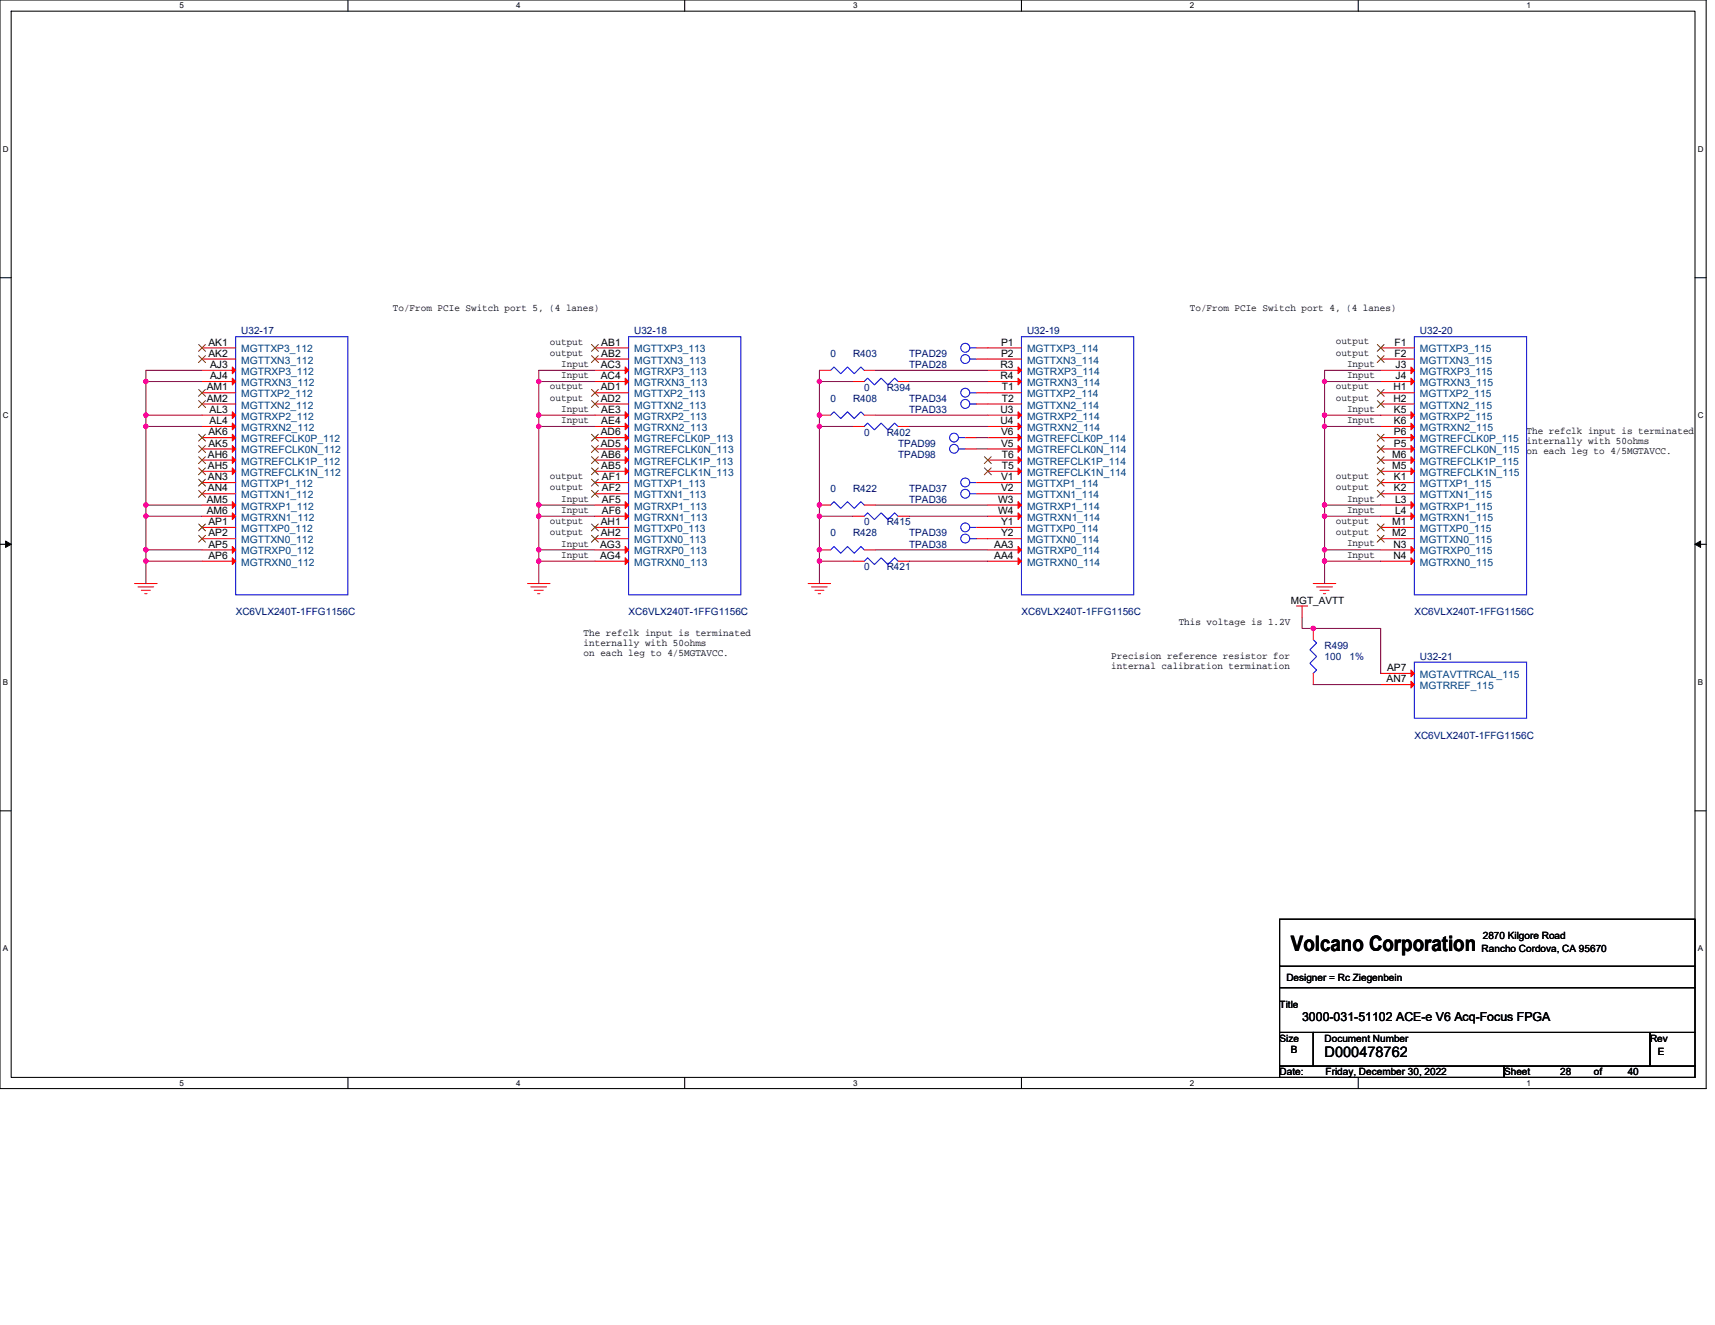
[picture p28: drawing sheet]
<svg xmlns="http://www.w3.org/2000/svg" width="279mm" height="216mm" viewBox="0 0 279 216" stroke-linecap="round" stroke-linejoin="round" font-family="sans-serif">
<defs><g id="words">
<text font-size="3.5" x="210.3" y="155">Volcano Corporation</text>
<text font-size="2.4" x="215.8" y="172.2">D000478762</text>
<text font-size="2" x="212.1" y="166.4">3000-031-51102 ACE-e V6 Acq-Focus FPGA</text>
<g font-size="1.7">
<text x="34" y="56.3">AK1</text>
<text x="34" y="58.1">AK2</text>
<text x="34.2" y="60">AJ3</text>
<text x="97.9" y="60">AC3</text>
<text x="98" y="56.3">AB1</text>
<text x="98" y="58.1">AB2</text>
<text x="163" y="60">R3</text>
<text x="163.1" y="56.3">P1</text>
<text x="163.1" y="58.1">P2</text>
<text x="227.2" y="56.3">F1</text>
<text x="227.2" y="58.1">F2</text>
<text x="227.4" y="60">J3</text>
<text x="33.7" y="63.6">AM1</text>
<text x="33.7" y="65.4">AM2</text>
<text x="34.2" y="61.8">AJ4</text>
<text x="97.9" y="61.8">AC4</text>
<text x="97.9" y="63.6">AD1</text>
<text x="97.9" y="65.4">AD2</text>
<text x="163" y="61.8">R4</text>
<text x="163.2" y="63.6">T1</text>
<text x="163.2" y="65.4">T2</text>
<text x="227" y="63.6">H1</text>
<text x="227" y="65.4">H2</text>
<text x="227.4" y="61.8">J4</text>
<text x="34" y="70.9">AK6</text>
<text x="34.1" y="67.3">AL3</text>
<text x="34.1" y="69.1">AL4</text>
<text x="97.9" y="70.9">AD6</text>
<text x="98" y="67.3">AE3</text>
<text x="98" y="69.1">AE4</text>
<text x="163" y="67.3">U3</text>
<text x="163" y="69.1">U4</text>
<text x="163.1" y="70.9">V6</text>
<text x="227.1" y="67.3">K5</text>
<text x="227.1" y="69.1">K6</text>
<text x="227.1" y="70.9">P6</text>
<text x="33.9" y="74.6">AH6</text>
<text x="33.9" y="76.4">AH5</text>
<text x="34" y="72.8">AK5</text>
<text x="97.9" y="72.8">AD5</text>
<text x="98" y="74.6">AB6</text>
<text x="98" y="76.4">AB5</text>
<text x="163.1" y="72.8">V5</text>
<text x="163.2" y="74.6">T6</text>
<text x="163.2" y="76.4">T5</text>
<text x="226.8" y="74.6">M6</text>
<text x="226.8" y="76.4">M5</text>
<text x="227.1" y="72.8">P5</text>
<text x="33.7" y="81.9">AM5</text>
<text x="33.7" y="83.7">AM6</text>
<text x="33.9" y="78.3">AN3</text>
<text x="33.9" y="80.1">AN4</text>
<text x="98.1" y="78.3">AF1</text>
<text x="98.1" y="80.1">AF2</text>
<text x="98.1" y="81.9">AF5</text>
<text x="98.1" y="83.7">AF6</text>
<text x="162.6" y="81.9">W3</text>
<text x="162.6" y="83.7">W4</text>
<text x="163.1" y="78.3">V1</text>
<text x="163.1" y="80.1">V2</text>
<text x="227.1" y="78.3">K1</text>
<text x="227.1" y="80.1">K2</text>
<text x="227.3" y="81.9">L3</text>
<text x="227.3" y="83.7">L4</text>
<text x="34" y="85.6">AP1</text>
<text x="34" y="87.4">AP2</text>
<text x="34" y="89.2">AP5</text>
<text x="97.8" y="89.2">AG3</text>
<text x="97.9" y="85.6">AH1</text>
<text x="97.9" y="87.4">AH2</text>
<text x="162" y="89.2">AA3</text>
<text x="163.1" y="85.6">Y1</text>
<text x="163.1" y="87.4">Y2</text>
<text x="226.8" y="85.6">M1</text>
<text x="226.8" y="87.4">M2</text>
<text x="227" y="89.2">N3</text>
<text x="34" y="91.1">AP6</text>
<text x="97.8" y="91.1">AG4</text>
<text x="162" y="91.1">AA4</text>
<text x="227" y="91.1">N4</text>
<text x="225.9" y="111.2">AN7</text>
<text x="226" y="109.3">AP7</text>
</g>
<g font-size="1.7" fill="#004080">
<text x="39.3" y="57.4">MGTTXP3_112</text>
<text x="39.3" y="59.2">MGTTXN3_112</text>
<text x="103.3" y="57.4">MGTTXP3_113</text>
<text x="103.3" y="59.2">MGTTXN3_113</text>
<text x="167.3" y="57.4">MGTTXP3_114</text>
<text x="167.3" y="59.2">MGTTXN3_114</text>
<text x="231.3" y="57.4">MGTTXP3_115</text>
<text x="231.3" y="59.2">MGTTXN3_115</text>
<text x="39.3" y="61.1">MGTRXP3_112</text>
<text x="39.3" y="62.9">MGTRXN3_112</text>
<text x="39.3" y="64.7">MGTTXP2_112</text>
<text x="103.3" y="61.1">MGTRXP3_113</text>
<text x="103.3" y="62.9">MGTRXN3_113</text>
<text x="103.3" y="64.7">MGTTXP2_113</text>
<text x="167.3" y="61.1">MGTRXP3_114</text>
<text x="167.3" y="62.9">MGTRXN3_114</text>
<text x="167.3" y="64.7">MGTTXP2_114</text>
<text x="231.3" y="61.1">MGTRXP3_115</text>
<text x="231.3" y="62.9">MGTRXN3_115</text>
<text x="231.3" y="64.7">MGTTXP2_115</text>
<text x="39.3" y="66.6">MGTTXN2_112</text>
<text x="39.3" y="68.4">MGTRXP2_112</text>
<text x="39.3" y="70.2">MGTRXN2_112</text>
<text x="103.3" y="66.6">MGTTXN2_113</text>
<text x="103.3" y="68.4">MGTRXP2_113</text>
<text x="103.3" y="70.2">MGTRXN2_113</text>
<text x="167.3" y="66.6">MGTTXN2_114</text>
<text x="167.3" y="68.4">MGTRXP2_114</text>
<text x="167.3" y="70.2">MGTRXN2_114</text>
<text x="231.3" y="66.6">MGTTXN2_115</text>
<text x="231.3" y="68.4">MGTRXP2_115</text>
<text x="231.3" y="70.2">MGTRXN2_115</text>
<text x="39.3" y="72.1">MGTREFCLK0P_112</text>
<text x="39.3" y="73.9">MGTREFCLK0N_112</text>
<text x="39.3" y="75.7">MGTREFCLK1P_112</text>
<text x="39.3" y="77.5">MGTREFCLK1N_112</text>
<text x="103.3" y="72.1">MGTREFCLK0P_113</text>
<text x="103.3" y="73.9">MGTREFCLK0N_113</text>
<text x="103.3" y="75.7">MGTREFCLK1P_113</text>
<text x="103.3" y="77.5">MGTREFCLK1N_113</text>
<text x="167.3" y="72.1">MGTREFCLK0P_114</text>
<text x="167.3" y="73.9">MGTREFCLK0N_114</text>
<text x="167.3" y="75.7">MGTREFCLK1P_114</text>
<text x="167.3" y="77.5">MGTREFCLK1N_114</text>
<text x="231.3" y="72.1">MGTREFCLK0P_115</text>
<text x="231.3" y="73.9">MGTREFCLK0N_115</text>
<text x="231.3" y="75.7">MGTREFCLK1P_115</text>
<text x="231.3" y="77.5">MGTREFCLK1N_115</text>
<text x="39.3" y="79.4">MGTTXP1_112</text>
<text x="39.3" y="81.2">MGTTXN1_112</text>
<text x="39.3" y="83">MGTRXP1_112</text>
<text x="103.3" y="79.4">MGTTXP1_113</text>
<text x="103.3" y="81.2">MGTTXN1_113</text>
<text x="103.3" y="83">MGTRXP1_113</text>
<text x="167.3" y="79.4">MGTTXP1_114</text>
<text x="167.3" y="81.2">MGTTXN1_114</text>
<text x="167.3" y="83">MGTRXP1_114</text>
<text x="231.3" y="79.4">MGTTXP1_115</text>
<text x="231.3" y="81.2">MGTTXN1_115</text>
<text x="231.3" y="83">MGTRXP1_115</text>
<text x="39.3" y="84.9">MGTRXN1_112</text>
<text x="39.3" y="86.7">MGTTXP0_112</text>
<text x="39.3" y="88.5">MGTTXN0_112</text>
<text x="103.3" y="84.9">MGTRXN1_113</text>
<text x="103.3" y="86.7">MGTTXP0_113</text>
<text x="103.3" y="88.5">MGTTXN0_113</text>
<text x="167.3" y="84.9">MGTRXN1_114</text>
<text x="167.3" y="86.7">MGTTXP0_114</text>
<text x="167.3" y="88.5">MGTTXN0_114</text>
<text x="231.3" y="84.9">MGTRXN1_115</text>
<text x="231.3" y="86.7">MGTTXP0_115</text>
<text x="231.3" y="88.5">MGTTXN0_115</text>
<text x="39.3" y="90.3">MGTRXP0_112</text>
<text x="39.3" y="92.2">MGTRXN0_112</text>
<text x="103.3" y="90.3">MGTRXP0_113</text>
<text x="103.3" y="92.2">MGTRXN0_113</text>
<text x="167.3" y="90.3">MGTRXP0_114</text>
<text x="167.3" y="92.2">MGTRXN0_114</text>
<text x="231.3" y="90.3">MGTRXP0_115</text>
<text x="231.3" y="92.2">MGTRXN0_115</text>
<text x="231.3" y="110.5">MGTAVTTRCAL_115</text>
<text x="231.3" y="112.3">MGTRREF_115</text>
</g>
<g font-size="1.6">
<text x="64" y="50.6">To/From PCIe Switch port 5, (4 lanes)</text>
<text x="193.8" y="50.6">To/From PCIe Switch port 4, (4 lanes)</text>
<text x="89.6" y="56.1">output</text>
<text x="89.6" y="58">output</text>
<text x="91.4" y="59.8">Input</text>
<text x="217.6" y="56.1">output</text>
<text x="217.6" y="58">output</text>
<text x="219.5" y="59.8">Input</text>
<text x="89.6" y="63.4">output</text>
<text x="89.6" y="65.3">output</text>
<text x="91.4" y="61.6">Input</text>
<text x="217.6" y="63.4">output</text>
<text x="217.6" y="65.3">output</text>
<text x="219.5" y="61.6">Input</text>
<text x="91.4" y="68.9">Input</text>
<text x="91.4" y="67.1">Input</text>
<text x="219.5" y="68.9">Input</text>
<text x="219.5" y="67.1">Input</text>
<text x="248.7" y="70.8">The refclk input is terminated</text>
<text x="248.7" y="72.4">internally with 50ohms</text>
<text x="248.7" y="74">on each leg to 4/5MGTAVCC.</text>
<text x="89.6" y="78.1">output</text>
<text x="89.6" y="79.9">output</text>
<text x="91.4" y="83.6">Input</text>
<text x="91.4" y="81.7">Input</text>
<text x="217.6" y="78.1">output</text>
<text x="217.6" y="79.9">output</text>
<text x="219.5" y="83.6">Input</text>
<text x="219.5" y="81.7">Input</text>
<text x="89.6" y="85.4">output</text>
<text x="89.6" y="87.2">output</text>
<text x="91.4" y="89">Input</text>
<text x="217.6" y="85.4">output</text>
<text x="217.6" y="87.2">output</text>
<text x="219.5" y="89">Input</text>
<text x="91.4" y="90.9">Input</text>
<text x="219.5" y="90.9">Input</text>
<text x="192" y="101.9">This voltage is 1.2V</text>
<text x="210.3" y="98.4">MGT_AVTT</text>
<text x="95.1" y="103.7">The refclk input is terminated</text>
<text x="95.1" y="105.3">internally with 50ohms</text>
<text x="95.1" y="106.9">on each leg to 4/5MGTAVCC.</text>
<text x="181" y="107.3">Precision reference resistor for</text>
<text x="181" y="109">internal calibration termination</text>
<text x="241.4" y="155.1">Rancho Cordova, CA 95670</text>
<text x="241.6" y="153.1">2870 Kilgore Road</text>
<text x="209.6" y="159.9">Designer = Rc Ziegenbein</text>
<text x="208.5" y="164.2">Title</text>
<text x="208.5" y="169.7">Size</text>
<text x="210.3" y="171.6">B</text>
<text x="215.8" y="169.7">Document Number</text>
<text x="268.8" y="169.7">Rev</text>
<text x="270.1" y="171.9">E</text>
<text x="208.5" y="175.2">Date:</text>
<text x="216" y="175.2">Friday, December 30, 2022</text>
<text x="245" y="175.2">Sheet</text>
<text x="254.2" y="175.2">28</text>
<text x="259.7" y="175.2">of</text>
<text x="265.2" y="175.2">40</text>
</g>
<g font-size="1.6" fill="#000080">
<text x="39.3" y="54.5">U32-17</text>
<text x="103.3" y="54.5">U32-18</text>
<text x="135.3" y="58.2">0</text>
<text x="139" y="58.2">R403</text>
<text x="148.1" y="58.2">TPAD29</text>
<text x="148.1" y="60">TPAD28</text>
<text x="167.3" y="54.5">U32-19</text>
<text x="231.3" y="54.5">U32-20</text>
<text x="135.3" y="65.5">0</text>
<text x="139" y="65.5">R408</text>
<text x="140.8" y="63.6">0</text>
<text x="144.5" y="63.6">R394</text>
<text x="148.1" y="65.5">TPAD34</text>
<text x="140.8" y="71">0</text>
<text x="144.5" y="71">R402</text>
<text x="148.1" y="67.3">TPAD33</text>
<text x="146.3" y="72.8">TPAD99</text>
<text x="146.3" y="74.6">TPAD98</text>
<text x="135.3" y="80.1">0</text>
<text x="139" y="80.1">R422</text>
<text x="148.1" y="80.1">TPAD37</text>
<text x="148.1" y="81.9">TPAD36</text>
<text x="135.3" y="87.4">0</text>
<text x="139" y="87.4">R428</text>
<text x="140.8" y="85.6">0</text>
<text x="144.5" y="85.6">R415</text>
<text x="148.1" y="87.4">TPAD39</text>
<text x="148.1" y="89.3">TPAD38</text>
<text x="140.8" y="92.9">0</text>
<text x="144.5" y="92.9">R421</text>
<text x="38.4" y="100.2">XC6VLX240T-1FFG1156C</text>
<text x="102.4" y="100.2">XC6VLX240T-1FFG1156C</text>
<text x="166.4" y="100.2">XC6VLX240T-1FFG1156C</text>
<text x="230.4" y="100.2">XC6VLX240T-1FFG1156C</text>
<text x="215.8" y="105.7">R499</text>
<text x="215.8" y="107.5">100</text>
<text x="219.9" y="107.5">1%</text>
<text x="231.3" y="107.5">U32-21</text>
<text x="230.4" y="120.4">XC6VLX240T-1FFG1156C</text>
</g>
<g font-size="1.3">
<text x="29.3" y="1.4">5</text>
<text x="84.1" y="1.4">4</text>
<text x="139" y="1.4">3</text>
<text x="193.8" y="1.4">2</text>
<text x="248.7" y="1.4">1</text>
<text x=".5" y="24.7">D</text>
<text x="276.6" y="24.7">D</text>
<text x=".5" y="68.2">C</text>
<text x="276.6" y="68.2">C</text>
<text x=".5" y="111.6">B</text>
<text x="276.6" y="111.6">B</text>
<text x=".5" y="155">A</text>
<text x="276.6" y="155">A</text>
<text x="29.3" y="176.9">5</text>
<text x="84.1" y="176.9">4</text>
<text x="139" y="176.9">3</text>
<text x="193.8" y="176.9">2</text>
<text x="248.7" y="176.9">1</text>
</g>
</g></defs>
<path d="M0 0h278v177.4h-278zM1.8 1.8h274.3v173.8h-274.3z" fill="none" stroke="#000" stroke-width=".17"/>
<g fill="#fff">
<path d="M29.3 .2h.7v1.5h-.7z"/>
<path d="M29.3 175.7h.7v1.5h-.7z"/>
</g>
<path d="M56.7 0v1.8M56.7 175.6v1.8" fill="none" stroke="#000" stroke-width=".17"/>
<g fill="#fff">
<path d="M84.1 .2h.7v1.5h-.7z"/>
<path d="M84.1 175.7h.7v1.5h-.7z"/>
</g>
<path d="M111.5 0v1.8M111.5 175.6v1.8" fill="none" stroke="#000" stroke-width=".17"/>
<g fill="#fff">
<path d="M139 .2h.7v1.5h-.7z"/>
<path d="M139 175.7h.7v1.5h-.7z"/>
</g>
<path d="M166.4 0v1.8M166.4 175.6v1.8" fill="none" stroke="#000" stroke-width=".17"/>
<g fill="#fff">
<path d="M193.8 .2h.8v1.5h-.8z"/>
<path d="M193.8 175.7h.8v1.5h-.8z"/>
</g>
<path d="M221.3 0v1.8M221.3 175.6v1.8" fill="none" stroke="#000" stroke-width=".17"/>
<g fill="#fff">
<path d="M248.7 .2h.7v1.5h-.7z"/>
<path d="M248.7 175.7h.7v1.5h-.7z"/>
<path d="M.5 23.5h.9v1.5h-.9z"/>
<path d="M276.6 23.5h1v1.5h-1z"/>
<path d="M.5 67h.9v1.4h-.9z"/>
<path d="M276.6 67h1v1.4h-1z"/>
</g>
<path d="M0 45.3h1.8M276.1 45.3h1.9" fill="none" stroke="#000" stroke-width=".17"/>
<g fill="#fff">
<path d="M.5 110.4h.8v1.5h-.8z"/>
<path d="M276.6 110.4h.9v1.5h-.9z"/>
</g>
<path d="M0 88.7h1.8M276.1 88.7h1.9" fill="none" stroke="#000" stroke-width=".17"/>
<path d="M.9 88.2l.9 .5-.9 .5zM276.1 88.7l1-.5v1z" fill="#000" stroke="#000" stroke-width=".16"/>
<g fill="#fff">
<path d="M.5 153.8h.8v1.5h-.8z"/>
<path d="M276.6 153.8h.9v1.5h-.9z"/>
</g>
<path d="M0 132.1h1.8M276.1 132.1h1.9M208.5 149.8h67.6v7.7h-67.6zM208.5 157.5h67.6v3.4h-67.6zM208.5 160.9h67.6v7.3h-67.6zM208.5 168.2h5.5v5.5h-5.5zM208.5 173.7h36.5v1.9h-36.5zM214 168.2h54.8v5.5h-54.8zM245 173.7h31.1v1.9h-31.1zM268.8 168.2h7.3v5.5h-7.3z" fill="none" stroke="#000" stroke-width=".17"/>
<g fill="none" stroke="#f00" stroke-width=".17">
<path d="M32.9 56.7h5.5M32.9 58.5h5.5M96.9 56.7h5.5M96.9 58.5h5.5M159.1 56.7h7.3M159.1 58.5h7.3M224.9 56.7h5.5M224.9 58.5h5.5M32.9 60.3h5.5M32.9 62.2h5.5M32.9 64h5.5M32.9 65.8h5.5"/>
<path d="M32.9 67.6h5.5M32.9 69.5h5.5M32.9 71.3h5.5M32.9 73.2h5.5M32.9 75h5.5M32.9 76.8h5.5M32.9 78.6h5.5M96.9 60.3h5.5M96.9 62.2h5.5M96.9 64h5.5M96.9 65.8h5.5M96.9 67.6h5.5"/>
<path d="M96.9 69.5h5.5M96.9 71.3h5.5M96.9 73.2h5.5M96.9 75h5.5M96.9 76.8h5.5M96.9 78.6h5.5M133.5 60.3h1.8M133.5 67.6h1.8M139 62.2h1.8M139 69.5h1.8M140.8 60.3h1.8M140.8 67.6h1.8"/>
<path d="M146.3 62.2h1.8M146.3 69.5h1.8M157.3 71.3h1.8M157.3 73.2h1.8M159.1 64h7.3M159.1 65.8h7.3M159.1 78.6h7.3M160.9 60.3h5.5M160.9 62.2h5.5M160.9 67.6h5.5M160.9 69.5h5.5M160.9 71.3h5.5"/>
<path d="M160.9 73.2h5.5M160.9 75h5.5M160.9 76.8h5.5M224.9 60.3h5.5M224.9 62.2h5.5M224.9 64h5.5M224.9 65.8h5.5M224.9 67.6h5.5M224.9 69.5h5.5M224.9 71.3h5.5M224.9 73.2h5.5M224.9 75h5.5"/>
<path d="M224.9 76.8h5.5M224.9 78.6h5.5M21.9 95.1h3.7M22.5 95.6h2.5M23 96.2h1.5M23.6 96.7h.3M32.9 80.5h5.5M32.9 82.3h5.5M32.9 84.1h5.5M32.9 85.9h5.5M32.9 87.8h5.5M32.9 89.6h5.5"/>
<path d="M32.9 91.4h5.5M85.9 95.1h3.7M86.5 95.6h2.5M87 96.2h1.5M87.6 96.7h.3M96.9 80.5h5.5M96.9 82.3h5.5M96.9 84.1h5.5M96.9 85.9h5.5M96.9 87.8h5.5M96.9 89.6h5.5M96.9 91.4h5.5"/>
<path d="M131.7 95.1h3.6M132.2 95.6h2.6M132.8 96.2h1.4M133.3 96.7h.4M133.5 89.6h1.8M133.5 82.3h1.8M139 84.1h1.8M139 91.4h1.8M140.8 89.6h1.8M140.8 82.3h1.8M146.3 84.1h1.8M146.3 91.4h1.8"/>
<path d="M159.1 85.9h7.3M159.1 87.8h7.3M159.1 80.5h7.3M160.9 82.3h5.5M160.9 84.1h5.5M160.9 89.6h5.5M160.9 91.4h5.5M211.2 98.7h1.8M212.1 98.7v1.9M214 95.1h3.6M214.5 95.6h2.6M215.1 96.2h1.4"/>
<path d="M215.6 96.7h.4M224.9 80.5h5.5M224.9 82.3h5.5M224.9 84.1h5.5M224.9 85.9h5.5M224.9 87.8h5.5M224.9 89.6h5.5M224.9 91.4h5.5M214 102.4v1.8M214 109.7v1.8M224.9 109.7h5.5M224.9 111.5h5.5"/>
</g>
<g fill="none" stroke="#00f" stroke-width=".17">
<path d="M38.4 54.9h18.3v42h-18.3zM102.4 54.9h18.3v42h-18.3zM158 56.7h1.1M158 58.5h1.1M166.4 54.9h18.3v42h-18.3zM230.4 54.9h18.3v42h-18.3zM135.3 60.3l.6-.5 1.1 1.1 1.1-1.1 1.1 1.1 1.1-1.1 .5 .5M135.3 67.6l.6-.5 1.1 1.1 1.1-1.1 1.1 1.1 1.1-1.1 .5 .5M140.8 62.2l.6-.6 1.1 1.1 1.1-1.1 1.1 1.1 1.1-1.1 .5 .6M140.8 69.5l.6-.6 1.1 1.1 1.1-1.1 1.1 1.1 1.1-1.1 .5 .6M156.2 71.3h1.1M156.2 73.2h1.1"/>
<path d="M158 64h1.1M158 65.8h1.1M158 78.6h1.1M135.3 89.6l.6-.6 1.1 1.1 1.1-1.1 1.1 1.1 1.1-1.1 .5 .6M135.3 82.3l.6-.6 1.1 1.1 1.1-1.1 1.1 1.1 1.1-1.1 .5 .6M140.8 84.1l.6-.5 1.1 1.1 1.1-1.1 1.1 1.1 1.1-1.1 .5 .5M140.8 91.4l.6-.5 1.1 1.1 1.1-1.1 1.1 1.1 1.1-1.1 .5 .5M158 85.9h1.1M158 87.8h1.1M158 80.5h1.1M214 104.2l.5 .6-1.1 1.1 1.1 1.1-1.1 1.1 1.1 1.1-.5 .5M230.4 107.9h18.3v9.1h-18.3z"/>
<circle cx="157.3" cy="56.7" r=".73"/>
<circle cx="157.3" cy="58.5" r=".73"/>
<circle cx="155.4" cy="73.1" r=".72"/>
<circle cx="155.4" cy="71.3" r=".72"/>
<circle cx="157.3" cy="65.8" r=".73"/>
<circle cx="157.3" cy="78.6" r=".73"/>
<circle cx="157.3" cy="64" r=".73"/>
<circle cx="157.3" cy="87.8" r=".73"/>
<circle cx="157.3" cy="85.9" r=".73"/>
<circle cx="157.3" cy="80.5" r=".73"/>
</g>
<g fill="none" stroke="#804000" stroke-width=".16">
<path d="M32.4 56.1l1.1 1.2M32.4 58l1.1 1.1M33.5 56.1l-1.2 1.2M33.5 58l-1.2 1.1M96.4 56.1l1.1 1.2M96.4 58l1.1 1.1M97.5 56.1l-1.1 1.2M97.5 58l-1.1 1.1M224.4 56.1l1.1 1.2M224.4 58l1.1 1.1M225.5 56.1l-1.1 1.2M225.5 58l-1.1 1.1"/>
<path d="M32.4 63.5l1.1 1.1M32.4 65.3l1.1 1.1M32.4 70.8l1.1 1.1M32.4 72.6l1.1 1.1M32.4 74.4l1.1 1.1M32.4 76.2l1.1 1.2M32.4 78.1l1.1 1.1M32.4 79.9l1.1 1.1M33.5 63.5l-1.2 1.1M33.5 65.3l-1.2 1.1M33.5 70.8l-1.2 1.1M33.5 72.6l-1.2 1.1"/>
<path d="M33.5 74.4l-1.2 1.1M33.5 76.2l-1.2 1.2M33.5 78.1l-1.2 1.1M33.5 79.9l-1.2 1.1M96.4 63.5l1.1 1.1M96.4 65.3l1.1 1.1M96.4 70.8l1.1 1.1M96.4 72.6l1.1 1.1M96.4 74.4l1.1 1.1M96.4 76.2l1.1 1.2M96.4 78.1l1.1 1.1M96.4 79.9l1.1 1.1"/>
<path d="M97.5 63.5l-1.1 1.1M97.5 65.3l-1.1 1.1M97.5 70.8l-1.1 1.1M97.5 72.6l-1.1 1.1M97.5 74.4l-1.1 1.1M97.5 76.2l-1.1 1.2M97.5 78.1l-1.1 1.1M97.5 79.9l-1.1 1.1M160.4 74.4l1.1 1.1M160.4 76.2l1.1 1.2M161.5 74.4l-1.1 1.1M161.5 76.2l-1.1 1.2"/>
<path d="M224.4 63.5l1.1 1.1M224.4 65.3l1.1 1.1M224.4 70.8l1.1 1.1M224.4 72.6l1.1 1.1M224.4 74.4l1.1 1.1M224.4 76.2l1.1 1.2M224.4 78.1l1.1 1.1M224.4 79.9l1.1 1.1M225.5 63.5l-1.1 1.1M225.5 65.3l-1.1 1.1M225.5 70.8l-1.1 1.1M225.5 72.6l-1.1 1.1"/>
<path d="M225.5 74.4l-1.1 1.1M225.5 76.2l-1.1 1.2M225.5 78.1l-1.1 1.1M225.5 79.9l-1.1 1.1M32.4 85.4l1.1 1.1M32.4 87.2l1.1 1.1M33.5 85.4l-1.2 1.1M33.5 87.2l-1.2 1.1M96.4 85.4l1.1 1.1M96.4 87.2l1.1 1.1M97.5 85.4l-1.1 1.1M97.5 87.2l-1.1 1.1"/>
<path d="M224.4 85.4l1.1 1.1M224.4 87.2l1.1 1.1M225.5 85.4l-1.1 1.1M225.5 87.2l-1.1 1.1"/>
</g>
<g fill="#f00" stroke="#f00" stroke-width=".17">
<path d="M101.9 59.8l.5 .5-.5 .6z"/>
<path d="M101.9 61.6l.5 .6-.5 .5z"/>
<path d="M101.9 67.1l.5 .5-.5 .6z"/>
<path d="M101.9 68.9l.5 .6-.5 .5z"/>
<path d="M101.9 70.8l.5 .5-.5 .6z"/>
<path d="M101.9 72.6l.5 .6-.5 .5z"/>
<path d="M101.9 74.4l.5 .6-.5 .5z"/>
<path d="M101.9 76.2l.5 .6-.5 .5z"/>
<path d="M101.9 81.7l.5 .6-.5 .5z"/>
<path d="M101.9 83.6l.5 .5-.5 .6z"/>
<path d="M101.9 89l.5 .6-.5 .5z"/>
<path d="M101.9 90.9l.5 .5-.5 .6z"/>
<path d="M37.8 59.8l.6 .5-.6 .6z"/>
<path d="M37.8 61.6l.6 .6-.6 .5z"/>
<path d="M37.8 67.1l.6 .5-.6 .6z"/>
<path d="M37.8 68.9l.6 .6-.6 .5z"/>
<path d="M37.8 70.8l.6 .5-.6 .6z"/>
<path d="M37.8 72.6l.6 .6-.6 .5z"/>
<path d="M37.8 74.4l.6 .6-.6 .5z"/>
<path d="M37.8 76.2l.6 .6-.6 .5z"/>
<path d="M37.8 81.7l.6 .6-.6 .5z"/>
<path d="M37.8 83.6l.6 .5-.6 .6z"/>
<path d="M37.8 89l.6 .6-.6 .5z"/>
<path d="M37.8 90.9l.6 .5-.6 .6z"/>
<path d="M229.9 59.8l.5 .5-.5 .6z"/>
<path d="M229.9 61.6l.5 .6-.5 .5z"/>
<path d="M229.9 67.1l.5 .5-.5 .6z"/>
<path d="M229.9 68.9l.5 .6-.5 .5z"/>
<path d="M229.9 70.8l.5 .5-.5 .6z"/>
<path d="M229.9 72.6l.5 .6-.5 .5z"/>
<path d="M229.9 74.4l.5 .6-.5 .5z"/>
<path d="M229.9 76.2l.5 .6-.5 .5z"/>
<path d="M229.9 81.7l.5 .6-.5 .5z"/>
<path d="M229.9 83.6l.5 .5-.5 .6z"/>
<path d="M229.9 89l.5 .6-.5 .5z"/>
<path d="M229.9 90.9l.5 .5-.5 .6z"/>
<path d="M229.9 109.2l.5 .5-.5 .6z"/>
<path d="M229.9 111l.5 .5-.5 .6z"/>
<path d="M165.9 59.8l.5 .5-.5 .6z"/>
<path d="M165.9 61.6l.5 .6-.5 .5z"/>
<path d="M165.9 67.1l.5 .5-.5 .6z"/>
<path d="M165.9 68.9l.5 .6-.5 .5z"/>
<path d="M165.9 70.8l.5 .5-.5 .6z"/>
<path d="M165.9 72.6l.5 .6-.5 .5z"/>
<path d="M165.9 74.4l.5 .6-.5 .5z"/>
<path d="M165.9 76.2l.5 .6-.5 .5z"/>
<path d="M165.9 81.7l.5 .6-.5 .5z"/>
<path d="M165.9 83.6l.5 .5-.5 .6z"/>
<path d="M165.9 89l.5 .6-.5 .5z"/>
<path d="M165.9 90.9l.5 .5-.5 .6z"/>
</g>
<g fill="none" stroke="#800040" stroke-width=".17">
<path d="M23.8 67.6h9.1M23.8 69.5h9.1M23.8 62.2h9.1M23.8 67.6v1.9M23.8 69.5v12.8M32.9 60.3h-9.1v7.3M87.8 67.6h9.1M87.8 69.5h9.1M87.8 62.2h9.1M87.8 62.2v7.3M87.8 69.5v20.1M96.9 60.3h-9.1v1.9"/>
<path d="M133.5 69.5v14.6M133.5 62.2v7.3M133.5 69.5h5.5M133.5 62.2h5.5M133.5 60.3v1.9M142.6 67.6h18.3M142.6 60.3h18.3M148.1 69.5h12.8M148.1 62.2h12.8M159.1 71.3h1.8M159.1 73.2h1.8M215.8 67.6h9.1"/>
<path d="M215.8 69.5h9.1M215.8 62.2h9.1M215.8 62.2v7.3M215.8 69.5v14.6M224.9 60.3h-9.1v1.9M23.8 89.6h9.1M23.8 91.4h9.1M23.8 82.3h9.1M23.8 84.1h9.1M23.8 82.3v7.3M23.8 89.6v1.8M23.8 91.4v3.7"/>
<path d="M87.8 89.6h9.1M87.8 91.4h9.1M87.8 82.3h9.1M87.8 84.1h9.1M87.8 89.6v1.8M87.8 91.4v3.7M133.5 91.4v3.7M133.5 84.1v7.3M133.5 91.4h5.5M133.5 84.1h5.5M142.6 89.6h18.3M142.6 82.3h18.3"/>
<path d="M148.1 91.4h12.8M148.1 84.1h12.8M215.8 89.6h9.1M215.8 91.4h9.1M215.8 82.3h9.1M215.8 84.1h9.1M215.8 84.1v7.3M215.8 91.4v3.7M212.1 100.6v1.8h12.8v7.3M214 111.5h10.9"/>
</g>
<g fill="#f0f" stroke="#f0f" stroke-width=".17">
<circle cx="214" cy="102.4" r=".36"/>
<circle cx="23.8" cy="62.2" r=".35"/>
<circle cx="23.8" cy="67.6" r=".36"/>
<circle cx="23.8" cy="69.5" r=".35"/>
<circle cx="23.8" cy="82.3" r=".36"/>
<circle cx="23.8" cy="84.1" r=".35"/>
<circle cx="23.8" cy="89.6" r=".35"/>
<circle cx="23.8" cy="91.4" r=".36"/>
<circle cx="133.5" cy="91.4" r=".36"/>
<circle cx="133.5" cy="89.6" r=".35"/>
<circle cx="133.5" cy="84.1" r=".35"/>
<circle cx="133.5" cy="82.3" r=".36"/>
<circle cx="133.5" cy="69.5" r=".35"/>
<circle cx="133.5" cy="67.6" r=".36"/>
<circle cx="133.5" cy="62.2" r=".35"/>
<circle cx="87.8" cy="82.3" r=".36"/>
<circle cx="87.8" cy="62.2" r=".35"/>
<circle cx="87.8" cy="67.6" r=".36"/>
<circle cx="87.8" cy="69.5" r=".35"/>
<circle cx="87.8" cy="84.1" r=".35"/>
<circle cx="87.8" cy="89.6" r=".35"/>
<circle cx="87.8" cy="91.4" r=".36"/>
<circle cx="215.8" cy="82.3" r=".36"/>
<circle cx="215.8" cy="62.2" r=".35"/>
<circle cx="215.8" cy="67.6" r=".36"/>
<circle cx="215.8" cy="69.5" r=".35"/>
<circle cx="215.8" cy="84.1" r=".35"/>
<circle cx="215.8" cy="89.6" r=".35"/>
<circle cx="215.8" cy="91.4" r=".36"/>
</g>
<use href="#words"/>
</svg>
